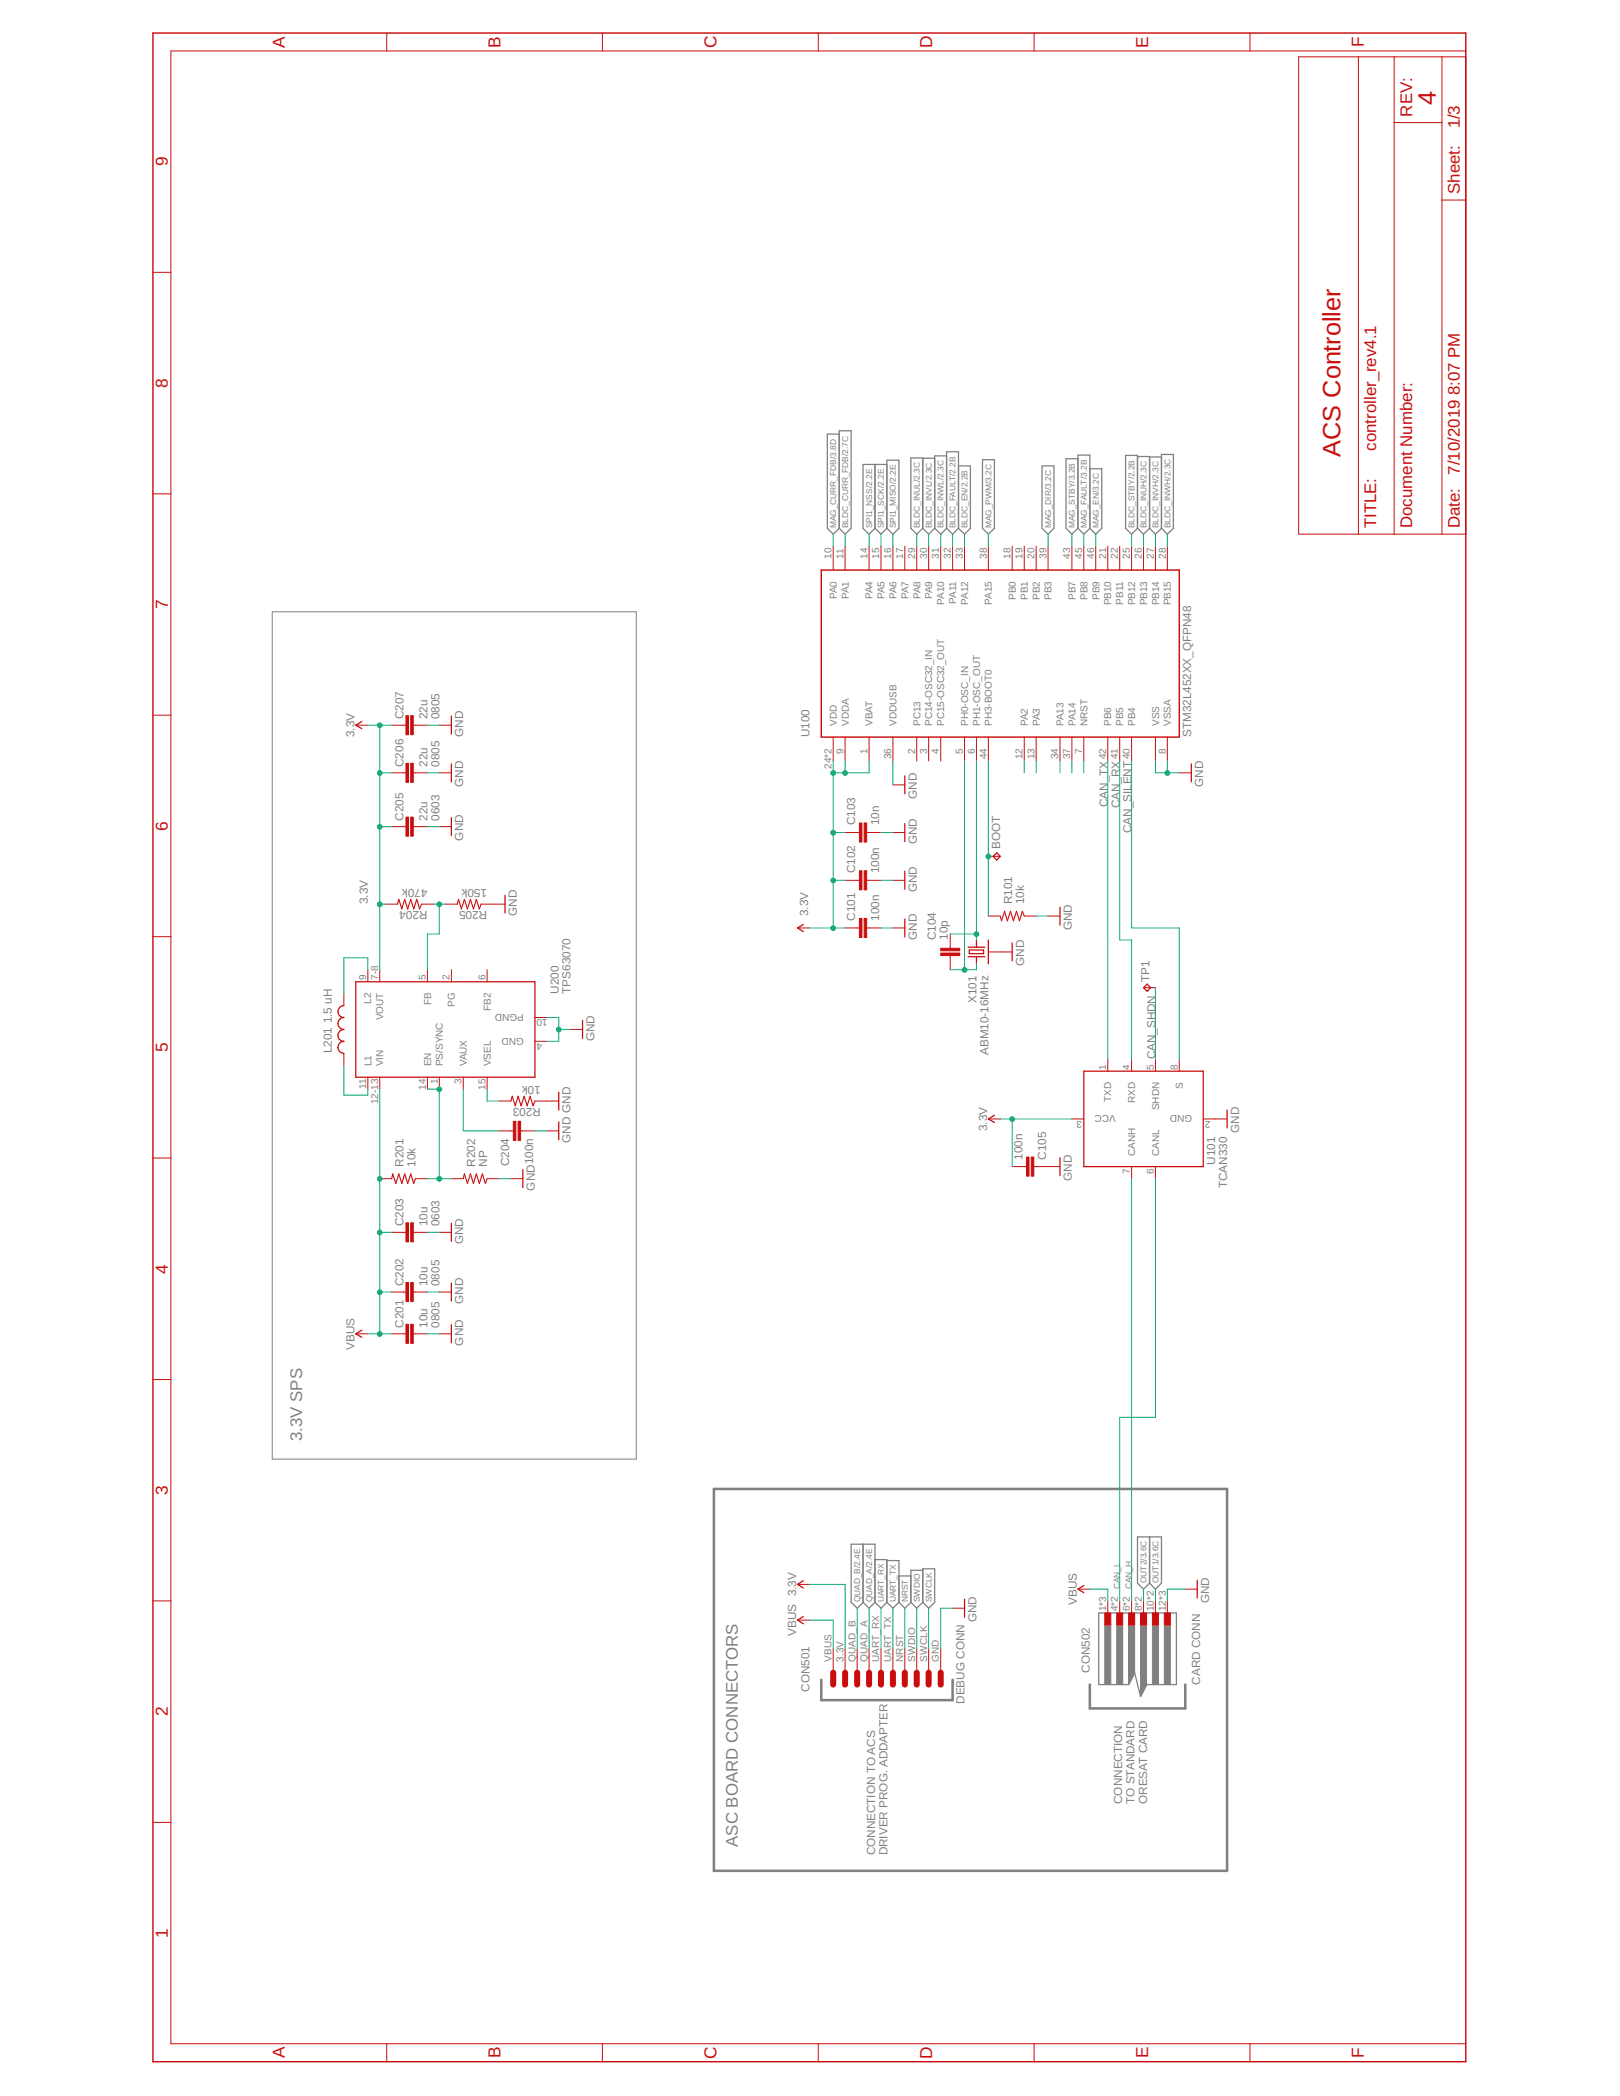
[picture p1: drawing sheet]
<svg xmlns="http://www.w3.org/2000/svg" width="216mm" height="279mm" viewBox="0 0 216 279" stroke-linecap="round" stroke-linejoin="round" font-family="sans-serif">
<defs><g id="words">
<g font-size="3.4" fill="#c90d0c">
<text x="191.4" y="13.9" transform="rotate(-90 191.4 13.9)">4</text>
<text x="178.6" y="60.9" transform="rotate(-90 178.6 60.9)">ACS Controller</text>
</g>
<g font-size="2.3" fill="#c90d0c">
<text x="38" y="6.4" transform="rotate(-90 38 6.4)">A</text>
<text x="66.7" y="6.4" transform="rotate(-90 66.7 6.4)">B</text>
<text x="95.5" y="6.4" transform="rotate(-90 95.5 6.4)">C</text>
<text x="124.2" y="6.4" transform="rotate(-90 124.2 6.4)">D</text>
<text x="153" y="6.4" transform="rotate(-90 153 6.4)">E</text>
<text x="181.8" y="6.3" transform="rotate(-90 181.8 6.3)">F</text>
<text x="22.4" y="22.2" transform="rotate(-90 22.4 22.2)">9</text>
<text x="22.4" y="51.7" transform="rotate(-90 22.4 51.7)">8</text>
<text x="22.4" y="81.2" transform="rotate(-90 22.4 81.2)">7</text>
<text x="22.4" y="110.7" transform="rotate(-90 22.4 110.7)">6</text>
<text x="22.4" y="140.2" transform="rotate(-90 22.4 140.2)">5</text>
<text x="22.4" y="169.8" transform="rotate(-90 22.4 169.8)">4</text>
<text x="22.4" y="199.3" transform="rotate(-90 22.4 199.3)">3</text>
<text x="22.4" y="228.8" transform="rotate(-90 22.4 228.8)">2</text>
<text x="22.4" y="258.3" transform="rotate(-90 22.4 258.3)">1</text>
<text x="38" y="274.4" transform="rotate(-90 38 274.4)">A</text>
<text x="66.7" y="274.4" transform="rotate(-90 66.7 274.4)">B</text>
<text x="95.5" y="274.5" transform="rotate(-90 95.5 274.5)">C</text>
<text x="124.2" y="274.5" transform="rotate(-90 124.2 274.5)">D</text>
<text x="153" y="274.4" transform="rotate(-90 153 274.4)">E</text>
<text x="181.8" y="274.3" transform="rotate(-90 181.8 274.3)">F</text>
</g>
<g font-size="2.2" fill="#c90d0c">
<text x="188.2" y="15.5" transform="rotate(-90 188.2 15.5)">REV:</text>
<text x="194.6" y="17.1" transform="rotate(-90 194.6 17.1)">1/3</text>
<text x="194.6" y="25.9" transform="rotate(-90 194.6 25.9)">Sheet:</text>
<text x="194.6" y="52.7" transform="rotate(-90 194.6 52.7)">8:07 PM</text>
<text x="183.4" y="60.1" transform="rotate(-90 183.4 60.1)">controller_rev4.1</text>
<text x="194.6" y="63.3" transform="rotate(-90 194.6 63.3)">7/10/2019</text>
<text x="183.4" y="70.4" transform="rotate(-90 183.4 70.4)">TITLE:</text>
<text x="188.2" y="70.4" transform="rotate(-90 188.2 70.4)">Document Number:</text>
<text x="194.6" y="70.4" transform="rotate(-90 194.6 70.4)">Date:</text>
</g>
<g font-size="2.2" fill="#808080">
<text x="40.3" y="192.1" transform="rotate(-90 40.3 192.1)">3.3V SPS</text>
<text x="98.3" y="246.2" transform="rotate(-90 98.3 246.2)">ASC BOARD CONNECTORS</text>
</g>
<g font-size="1.6" fill="#808080">
<text x="53.8" y="95.9" transform="rotate(-90 53.8 95.9)">C207</text>
<text x="57" y="95.9" transform="rotate(-90 57 95.9)">22u</text>
<text x="58.6" y="95.9" transform="rotate(-90 58.6 95.9)">0805</text>
<text x="47.3" y="98.3" transform="rotate(-90 47.3 98.3)">3.3V</text>
<text x="61.7" y="98.3" transform="rotate(-90 61.7 98.3)">GND</text>
<text x="107.9" y="98.3" transform="rotate(-90 107.9 98.3)">U100</text>
<text x="158.8" y="98.3" transform="rotate(-90 158.8 98.3)">STM32L452XX_QFPN48</text>
<text x="53.8" y="102.2" transform="rotate(-90 53.8 102.2)">C206</text>
<text x="57" y="102.2" transform="rotate(-90 57 102.2)">22u</text>
<text x="58.6" y="102.2" transform="rotate(-90 58.6 102.2)">0805</text>
<text x="61.7" y="104.9" transform="rotate(-90 61.7 104.9)">GND</text>
<text x="122.2" y="106.5" transform="rotate(-90 122.2 106.5)">GND</text>
<text x="147.6" y="107.6" transform="rotate(-90 147.6 107.6)">CAN_TX</text>
<text x="149.2" y="107.7" transform="rotate(-90 149.2 107.7)">CAN_RX</text>
<text x="160.4" y="104.9" transform="rotate(-90 160.4 104.9)">GND</text>
<text x="53.8" y="109.4" transform="rotate(-90 53.8 109.4)">C205</text>
<text x="57" y="109.4" transform="rotate(-90 57 109.4)">22u</text>
<text x="58.6" y="109.4" transform="rotate(-90 58.6 109.4)">0603</text>
<text x="61.7" y="112.1" transform="rotate(-90 61.7 112.1)">GND</text>
<text x="114" y="110" transform="rotate(-90 114 110)">C103</text>
<text x="117.2" y="110" transform="rotate(-90 117.2 110)">10n</text>
<text x="122.2" y="112.6" transform="rotate(-90 122.2 112.6)">GND</text>
<text x="133.3" y="113.2" transform="rotate(-90 133.3 113.2)">BOOT</text>
<text x="150.8" y="111" transform="rotate(-90 150.8 111)">CAN_SILENT</text>
<text x="57" y="118.5" transform="rotate(-180 57 118.5)">470k</text>
<text x="64.9" y="118.5" transform="rotate(-180 64.9 118.5)">150k</text>
<text x="114" y="116.4" transform="rotate(-90 114 116.4)">C102</text>
<text x="117.2" y="116.4" transform="rotate(-90 117.2 116.4)">100n</text>
<text x="122.2" y="118.9" transform="rotate(-90 122.2 118.9)">GND</text>
<text x="49" y="120.5" transform="rotate(-90 49 120.5)">3.3V</text>
<text x="57" y="121.5" transform="rotate(-180 57 121.5)">R204</text>
<text x="64.9" y="121.5" transform="rotate(-180 64.9 121.5)">R205</text>
<text x="68.9" y="122.1" transform="rotate(-90 68.9 122.1)">GND</text>
<text x="107.7" y="122.1" transform="rotate(-90 107.7 122.1)">3.3V</text>
<text x="114" y="122.8" transform="rotate(-90 114 122.8)">C101</text>
<text x="117.2" y="122.8" transform="rotate(-90 117.2 122.8)">100n</text>
<text x="122.2" y="125.3" transform="rotate(-90 122.2 125.3)">GND</text>
<text x="124.7" y="125.3" transform="rotate(-90 124.7 125.3)">C104</text>
<text x="126.3" y="125.3" transform="rotate(-90 126.3 125.3)">10p</text>
<text x="134.9" y="120.5" transform="rotate(-90 134.9 120.5)">R101</text>
<text x="136.5" y="120.5" transform="rotate(-90 136.5 120.5)">10k</text>
<text x="142.9" y="124" transform="rotate(-90 142.9 124)">GND</text>
<text x="136.5" y="128.8" transform="rotate(-90 136.5 128.8)">GND</text>
<text x="153.2" y="130.9" transform="rotate(-90 153.2 130.9)">TP1</text>
<text x="44.2" y="136.4" transform="rotate(-90 44.2 136.4)">1.5 uH</text>
<text x="74.5" y="132.5" transform="rotate(-90 74.5 132.5)">U200</text>
<text x="76.1" y="132.5" transform="rotate(-90 76.1 132.5)">TPS63070</text>
<text x="130.1" y="133.7" transform="rotate(-90 130.1 133.7)">X101</text>
<text x="44.2" y="140.4" transform="rotate(-90 44.2 140.4)">L201</text>
<text x="79.2" y="138.8" transform="rotate(-90 79.2 138.8)">GND</text>
<text x="131.7" y="140.6" transform="rotate(-90 131.7 140.6)">ABM10-16MHz</text>
<text x="154" y="141.2" transform="rotate(-90 154 141.2)">CAN_SHDN</text>
<text x="72.1" y="144.7" transform="rotate(-180 72.1 144.7)">10k</text>
<text x="72.1" y="147.7" transform="rotate(-180 72.1 147.7)">R203</text>
<text x="53.8" y="155.5" transform="rotate(-90 53.8 155.5)">R201</text>
<text x="55.4" y="155.5" transform="rotate(-90 55.4 155.5)">10k</text>
<text x="63.3" y="155.5" transform="rotate(-90 63.3 155.5)">R202</text>
<text x="64.9" y="155.5" transform="rotate(-90 64.9 155.5)">NP</text>
<text x="67.9" y="155.4" transform="rotate(-90 67.9 155.4)">C204</text>
<text x="76.1" y="152.3" transform="rotate(-90 76.1 152.3)">GND GND</text>
<text x="131.6" y="150.8" transform="rotate(-90 131.6 150.8)">3.3V</text>
<text x="136.3" y="154.6" transform="rotate(-90 136.3 154.6)">100n</text>
<text x="139.4" y="154.6" transform="rotate(-90 139.4 154.6)">C105</text>
<text x="161.9" y="155.3" transform="rotate(-90 161.9 155.3)">U101</text>
<text x="165.1" y="151" transform="rotate(-90 165.1 151)">GND</text>
<text x="71.3" y="158.7" transform="rotate(-90 71.3 158.7)">GND100n</text>
<text x="142.9" y="157.4" transform="rotate(-90 142.9 157.4)">GND</text>
<text x="163.5" y="158.4" transform="rotate(-90 163.5 158.4)">TCAN330</text>
<text x="53.8" y="163.5" transform="rotate(-90 53.8 163.5)">C203</text>
<text x="57" y="163.5" transform="rotate(-90 57 163.5)">10u</text>
<text x="58.6" y="163.5" transform="rotate(-90 58.6 163.5)">0603</text>
<text x="61.7" y="165.9" transform="rotate(-90 61.7 165.9)">GND</text>
<text x="53.8" y="171.4" transform="rotate(-90 53.8 171.4)">C202</text>
<text x="57" y="171.4" transform="rotate(-90 57 171.4)">10u</text>
<text x="58.6" y="171.4" transform="rotate(-90 58.6 171.4)">0805</text>
<text x="61.7" y="173.8" transform="rotate(-90 61.7 173.8)">GND</text>
<text x="47.3" y="179.9" transform="rotate(-90 47.3 179.9)">VBUS</text>
<text x="53.8" y="177" transform="rotate(-90 53.8 177)">C201</text>
<text x="57" y="177" transform="rotate(-90 57 177)">10u</text>
<text x="58.6" y="177" transform="rotate(-90 58.6 177)">0805</text>
<text x="61.7" y="179.4" transform="rotate(-90 61.7 179.4)">GND</text>
<text x="143.5" y="214" transform="rotate(-90 143.5 214)">VBUS</text>
<text x="161.1" y="213.7" transform="rotate(-90 161.1 213.7)">GND</text>
<text x="106.1" y="218.1" transform="rotate(-90 106.1 218.1)">VBUS 3.3V</text>
<text x="130.1" y="216.3" transform="rotate(-90 130.1 216.3)">GND</text>
<text x="107.9" y="225.5" transform="rotate(-90 107.9 225.5)">CON501</text>
<text x="128.5" y="227.1" transform="rotate(-90 128.5 227.1)">DEBUG CONN</text>
<text x="145.2" y="223" transform="rotate(-90 145.2 223)">CON502</text>
<text x="160" y="224.6" transform="rotate(-90 160 224.6)">CARD CONN</text>
<text x="149.5" y="240.5" transform="rotate(-90 149.5 240.5)">CONNECTION</text>
<text x="151.2" y="240.5" transform="rotate(-90 151.2 240.5)">TO STANDARD</text>
<text x="152.9" y="240.5" transform="rotate(-90 152.9 240.5)">ORESAT CARD</text>
<text x="116.6" y="247.3" transform="rotate(-90 116.6 247.3)">CONNECTION TO ACS</text>
<text x="118.3" y="247.3" transform="rotate(-90 118.3 247.3)">DRIVER PROG. ADDAPTER</text>
</g>
<g font-size="1.3" fill="#808080">
<text x="110.8" y="74.5" transform="rotate(-90 110.8 74.5)">10</text>
<text x="112.4" y="74.5" transform="rotate(-90 112.4 74.5)">11</text>
<text x="115.6" y="74.5" transform="rotate(-90 115.6 74.5)">14</text>
<text x="117.2" y="74.5" transform="rotate(-90 117.2 74.5)">15</text>
<text x="118.8" y="74.5" transform="rotate(-90 118.8 74.5)">16</text>
<text x="120.4" y="74.5" transform="rotate(-90 120.4 74.5)">17</text>
<text x="122" y="74.5" transform="rotate(-90 122 74.5)">29</text>
<text x="123.5" y="74.5" transform="rotate(-90 123.5 74.5)">30</text>
<text x="125.1" y="74.5" transform="rotate(-90 125.1 74.5)">31</text>
<text x="126.7" y="74.5" transform="rotate(-90 126.7 74.5)">32</text>
<text x="128.3" y="74.5" transform="rotate(-90 128.3 74.5)">33</text>
<text x="131.5" y="74.5" transform="rotate(-90 131.5 74.5)">38</text>
<text x="134.7" y="74.5" transform="rotate(-90 134.7 74.5)">18</text>
<text x="136.3" y="74.5" transform="rotate(-90 136.3 74.5)">19</text>
<text x="137.9" y="74.5" transform="rotate(-90 137.9 74.5)">20</text>
<text x="139.5" y="74.5" transform="rotate(-90 139.5 74.5)">39</text>
<text x="142.6" y="74.5" transform="rotate(-90 142.6 74.5)">43</text>
<text x="144.2" y="74.5" transform="rotate(-90 144.2 74.5)">45</text>
<text x="145.8" y="74.5" transform="rotate(-90 145.8 74.5)">46</text>
<text x="147.4" y="74.5" transform="rotate(-90 147.4 74.5)">21</text>
<text x="149" y="74.5" transform="rotate(-90 149 74.5)">22</text>
<text x="150.6" y="74.5" transform="rotate(-90 150.6 74.5)">25</text>
<text x="152.2" y="74.5" transform="rotate(-90 152.2 74.5)">26</text>
<text x="153.8" y="74.5" transform="rotate(-90 153.8 74.5)">27</text>
<text x="155.4" y="74.5" transform="rotate(-90 155.4 74.5)">28</text>
<text x="111.5" y="79.9" transform="rotate(-90 111.5 79.9)">PA0</text>
<text x="113.1" y="79.9" transform="rotate(-90 113.1 79.9)">PA1</text>
<text x="116.3" y="79.9" transform="rotate(-90 116.3 79.9)">PA4</text>
<text x="117.9" y="79.9" transform="rotate(-90 117.9 79.9)">PA5</text>
<text x="119.5" y="79.9" transform="rotate(-90 119.5 79.9)">PA6</text>
<text x="121.1" y="79.9" transform="rotate(-90 121.1 79.9)">PA7</text>
<text x="122.7" y="79.9" transform="rotate(-90 122.7 79.9)">PA8</text>
<text x="124.2" y="79.9" transform="rotate(-90 124.2 79.9)">PA9</text>
<text x="125.8" y="80.6" transform="rotate(-90 125.8 80.6)">PA10</text>
<text x="127.4" y="80.5" transform="rotate(-90 127.4 80.5)">PA11</text>
<text x="129" y="80.6" transform="rotate(-90 129 80.6)">PA12</text>
<text x="132.2" y="80.6" transform="rotate(-90 132.2 80.6)">PA15</text>
<text x="135.4" y="80" transform="rotate(-90 135.4 80)">PB0</text>
<text x="137" y="80" transform="rotate(-90 137 80)">PB1</text>
<text x="138.6" y="80" transform="rotate(-90 138.6 80)">PB2</text>
<text x="140.2" y="80" transform="rotate(-90 140.2 80)">PB3</text>
<text x="143.3" y="80" transform="rotate(-90 143.3 80)">PB7</text>
<text x="144.9" y="80" transform="rotate(-90 144.9 80)">PB8</text>
<text x="146.5" y="80" transform="rotate(-90 146.5 80)">PB9</text>
<text x="148.1" y="80.7" transform="rotate(-90 148.1 80.7)">PB10</text>
<text x="149.7" y="80.6" transform="rotate(-90 149.7 80.6)">PB11</text>
<text x="151.3" y="80.7" transform="rotate(-90 151.3 80.7)">PB12</text>
<text x="152.9" y="80.7" transform="rotate(-90 152.9 80.7)">PB13</text>
<text x="154.5" y="80.7" transform="rotate(-90 154.5 80.7)">PB14</text>
<text x="156.1" y="80.7" transform="rotate(-90 156.1 80.7)">PB15</text>
<text x="111.5" y="96.8" transform="rotate(-90 111.5 96.8)">VDD</text>
<text x="112.4" y="100.5" transform="rotate(-90 112.4 100.5)">9</text>
<text x="113.1" y="96.8" transform="rotate(-90 113.1 96.8)">VDDA</text>
<text x="115.6" y="100.5" transform="rotate(-90 115.6 100.5)">1</text>
<text x="116.3" y="96.8" transform="rotate(-90 116.3 96.8)">VBAT</text>
<text x="118.8" y="101.2" transform="rotate(-90 118.8 101.2)">36</text>
<text x="119.5" y="96.8" transform="rotate(-90 119.5 96.8)">VDDUSB</text>
<text x="122" y="100.5" transform="rotate(-90 122 100.5)">2</text>
<text x="122.7" y="96.8" transform="rotate(-90 122.7 96.8)">PC13</text>
<text x="123.5" y="100.5" transform="rotate(-90 123.5 100.5)">3</text>
<text x="124.2" y="96.8" transform="rotate(-90 124.2 96.8)">PC14-OSC32_IN</text>
<text x="125.1" y="100.5" transform="rotate(-90 125.1 100.5)">4</text>
<text x="125.8" y="96.8" transform="rotate(-90 125.8 96.8)">PC15-OSC32_OUT</text>
<text x="128.3" y="100.5" transform="rotate(-90 128.3 100.5)">5</text>
<text x="129" y="96.8" transform="rotate(-90 129 96.8)">PH0-OSC_IN</text>
<text x="129.9" y="100.5" transform="rotate(-90 129.9 100.5)">6</text>
<text x="130.6" y="96.8" transform="rotate(-90 130.6 96.8)">PH1-OSC_OUT</text>
<text x="131.5" y="101.2" transform="rotate(-90 131.5 101.2)">44</text>
<text x="132.2" y="96.8" transform="rotate(-90 132.2 96.8)">PH3-BOOT0</text>
<text x="136.3" y="101.2" transform="rotate(-90 136.3 101.2)">12</text>
<text x="137" y="96.8" transform="rotate(-90 137 96.8)">PA2</text>
<text x="137.9" y="101.2" transform="rotate(-90 137.9 101.2)">13</text>
<text x="138.6" y="96.8" transform="rotate(-90 138.6 96.8)">PA3</text>
<text x="141" y="101.2" transform="rotate(-90 141 101.2)">34</text>
<text x="141.7" y="96.8" transform="rotate(-90 141.7 96.8)">PA13</text>
<text x="142.6" y="101.2" transform="rotate(-90 142.6 101.2)">37</text>
<text x="143.3" y="96.8" transform="rotate(-90 143.3 96.8)">PA14</text>
<text x="144.2" y="100.5" transform="rotate(-90 144.2 100.5)">7</text>
<text x="144.9" y="96.8" transform="rotate(-90 144.9 96.8)">NRST</text>
<text x="147.4" y="101.2" transform="rotate(-90 147.4 101.2)">42</text>
<text x="148.1" y="96.8" transform="rotate(-90 148.1 96.8)">PB6</text>
<text x="149" y="101.2" transform="rotate(-90 149 101.2)">41</text>
<text x="149.7" y="96.8" transform="rotate(-90 149.7 96.8)">PB5</text>
<text x="150.6" y="101.2" transform="rotate(-90 150.6 101.2)">40</text>
<text x="151.3" y="96.8" transform="rotate(-90 151.3 96.8)">PB4</text>
<text x="154.5" y="96.8" transform="rotate(-90 154.5 96.8)">VSS</text>
<text x="155.4" y="100.5" transform="rotate(-90 155.4 100.5)">8</text>
<text x="156.1" y="96.8" transform="rotate(-90 156.1 96.8)">VSSA</text>
<text x="110.8" y="102.5" transform="rotate(-90 110.8 102.5)">24*2</text>
<text x="48.8" y="130.6" transform="rotate(-90 48.8 130.6)">9</text>
<text x="50.4" y="130.6" transform="rotate(-90 50.4 130.6)">7-8</text>
<text x="56.7" y="130.6" transform="rotate(-90 56.7 130.6)">5</text>
<text x="59.9" y="130.6" transform="rotate(-90 59.9 130.6)">2</text>
<text x="64.7" y="130.6" transform="rotate(-90 64.7 130.6)">6</text>
<text x="49.5" y="133.8" transform="rotate(-90 49.5 133.8)">L2</text>
<text x="51.1" y="136" transform="rotate(-90 51.1 136)">VOUT</text>
<text x="57.4" y="134" transform="rotate(-90 57.4 134)">FB</text>
<text x="60.6" y="134.3" transform="rotate(-90 60.6 134.3)">PG</text>
<text x="65.4" y="134.8" transform="rotate(-90 65.4 134.8)">FB2</text>
<text x="69.8" y="135.2" transform="rotate(-180 69.8 135.2)">PGND</text>
<text x="73" y="135.9" transform="rotate(-180 73 135.9)">10</text>
<text x="49.5" y="142.1" transform="rotate(-90 49.5 142.1)">L1</text>
<text x="51.1" y="142.1" transform="rotate(-90 51.1 142.1)">VIN</text>
<text x="57.4" y="142.1" transform="rotate(-90 57.4 142.1)">EN</text>
<text x="59" y="142.1" transform="rotate(-90 59 142.1)">PS/SYNC</text>
<text x="62.2" y="142.1" transform="rotate(-90 62.2 142.1)">VAUX</text>
<text x="65.4" y="142.1" transform="rotate(-90 65.4 142.1)">VSEL</text>
<text x="69.8" y="138.3" transform="rotate(-180 69.8 138.3)">GND</text>
<text x="72.2" y="139" transform="rotate(-180 72.2 139)">4</text>
<text x="147.4" y="142.6" transform="rotate(-90 147.4 142.6)">1</text>
<text x="150.6" y="142.6" transform="rotate(-90 150.6 142.6)">4</text>
<text x="153.8" y="142.6" transform="rotate(-90 153.8 142.6)">5</text>
<text x="157" y="142.6" transform="rotate(-90 157 142.6)">8</text>
<text x="48.8" y="145.2" transform="rotate(-90 48.8 145.2)">11</text>
<text x="50.4" y="147.2" transform="rotate(-90 50.4 147.2)">12-13</text>
<text x="56.7" y="145.3" transform="rotate(-90 56.7 145.3)">14</text>
<text x="58.3" y="144.6" transform="rotate(-90 58.3 144.6)">1</text>
<text x="61.5" y="144.6" transform="rotate(-90 61.5 144.6)">3</text>
<text x="64.7" y="145.3" transform="rotate(-90 64.7 145.3)">15</text>
<text x="144.2" y="149.4" transform="rotate(-180 144.2 149.4)">3</text>
<text x="148.1" y="146.9" transform="rotate(-90 148.1 146.9)">TXD</text>
<text x="148.7" y="148.7" transform="rotate(-180 148.7 148.7)">VCC</text>
<text x="151.3" y="147" transform="rotate(-90 151.3 147)">RXD</text>
<text x="154.5" y="148" transform="rotate(-90 154.5 148)">SHDN</text>
<text x="157.7" y="145.1" transform="rotate(-90 157.7 145.1)">S</text>
<text x="158.9" y="148.7" transform="rotate(-180 158.9 148.7)">GND</text>
<text x="161.3" y="149.4" transform="rotate(-180 161.3 149.4)">2</text>
<text x="151.3" y="154.1" transform="rotate(-90 151.3 154.1)">CANH</text>
<text x="154.5" y="154.1" transform="rotate(-90 154.5 154.1)">CANL</text>
<text x="150.6" y="156.5" transform="rotate(-90 150.6 156.5)">7</text>
<text x="153.8" y="156.5" transform="rotate(-90 153.8 156.5)">6</text>
<text x="147.4" y="214.8" transform="rotate(-90 147.4 214.8)">1*3</text>
<text x="149" y="214.8" transform="rotate(-90 149 214.8)">4*2</text>
<text x="150.6" y="214.8" transform="rotate(-90 150.6 214.8)">6*2</text>
<text x="152.2" y="214.8" transform="rotate(-90 152.2 214.8)">8*2</text>
<text x="153.8" y="214.8" transform="rotate(-90 153.8 214.8)">10*2</text>
<text x="155.4" y="214.8" transform="rotate(-90 155.4 214.8)">12*3</text>
<text x="110.8" y="221.5" transform="rotate(-90 110.8 221.5)">VBUS</text>
<text x="112.4" y="221.5" transform="rotate(-90 112.4 221.5)">3.3V</text>
<text x="114" y="221.5" transform="rotate(-90 114 221.5)">QUAD_B</text>
<text x="115.6" y="221.5" transform="rotate(-90 115.6 221.5)">QUAD_A</text>
<text x="117.2" y="221.5" transform="rotate(-90 117.2 221.5)">UART_RX</text>
<text x="118.8" y="221.5" transform="rotate(-90 118.8 221.5)">UART_TX</text>
<text x="120.4" y="221.5" transform="rotate(-90 120.4 221.5)">NRST</text>
<text x="122" y="221.5" transform="rotate(-90 122 221.5)">SWDIO</text>
<text x="123.5" y="221.5" transform="rotate(-90 123.5 221.5)">SWCLK</text>
<text x="125.1" y="221.5" transform="rotate(-90 125.1 221.5)">GND</text>
</g>
<g font-size="1.1" fill="#808080">
<text x="111.4" y="70.4" transform="rotate(-90 111.4 70.4)">MAG_CURR_FDB/3.8D</text>
<text x="113" y="70.4" transform="rotate(-90 113 70.4)">BLDC_CURR_FDB/2.7C</text>
<text x="116.2" y="70.4" transform="rotate(-90 116.2 70.4)">SPI1_NSS/2.2E</text>
<text x="117.8" y="70.4" transform="rotate(-90 117.8 70.4)">SPI1_SCK/2.2E</text>
<text x="119.4" y="70.4" transform="rotate(-90 119.4 70.4)">SPI1_MISO/2.2E</text>
<text x="122.6" y="70.4" transform="rotate(-90 122.6 70.4)">BLDC_INUL/2.3C</text>
<text x="124.2" y="70.4" transform="rotate(-90 124.2 70.4)">BLDC_INVL/2.3C</text>
<text x="125.8" y="70.4" transform="rotate(-90 125.8 70.4)">BLDC_INWL/2.3C</text>
<text x="127.3" y="70.4" transform="rotate(-90 127.3 70.4)">BLDC_FAULT/2.2B</text>
<text x="128.9" y="70.4" transform="rotate(-90 128.9 70.4)">BLDC_EN/2.2B</text>
<text x="132.1" y="70.4" transform="rotate(-90 132.1 70.4)">MAG_PWM/3.2C</text>
<text x="140.1" y="70.4" transform="rotate(-90 140.1 70.4)">MAG_DIR/3.2C</text>
<text x="143.3" y="70.4" transform="rotate(-90 143.3 70.4)">MAG_STBY/3.2B</text>
<text x="144.8" y="70.4" transform="rotate(-90 144.8 70.4)">MAG_FAULT/3.2B</text>
<text x="146.4" y="70.4" transform="rotate(-90 146.4 70.4)">MAG_EN/3.2C</text>
<text x="151.2" y="70.4" transform="rotate(-90 151.2 70.4)">BLDC_STBY/2.2B</text>
<text x="152.8" y="70.4" transform="rotate(-90 152.8 70.4)">BLDC_INUH/2.3C</text>
<text x="154.4" y="70.4" transform="rotate(-90 154.4 70.4)">BLDC_INVH/2.3C</text>
<text x="156" y="70.4" transform="rotate(-90 156 70.4)">BLDC_INWH/2.3C</text>
<text x="114.6" y="213.6" transform="rotate(-90 114.6 213.6)">QUAD_B/2.4E</text>
<text x="116.2" y="213.6" transform="rotate(-90 116.2 213.6)">QUAD_A/2.4E</text>
<text x="117.8" y="213.6" transform="rotate(-90 117.8 213.6)">UART_RX</text>
<text x="119.4" y="213.6" transform="rotate(-90 119.4 213.6)">UART_TX</text>
<text x="121" y="213.6" transform="rotate(-90 121 213.6)">NRST</text>
<text x="122.6" y="213.6" transform="rotate(-90 122.6 213.6)">SWDIO</text>
<text x="124.2" y="213.6" transform="rotate(-90 124.2 213.6)">SWCLK</text>
<text x="149.2" y="211.8" transform="rotate(-90 149.2 211.8)">CAN_L</text>
<text x="150.8" y="211.8" transform="rotate(-90 150.8 211.8)">CAN_H</text>
<text x="152.8" y="211" transform="rotate(-90 152.8 211)">OUT2/3.6C</text>
<text x="154.4" y="211" transform="rotate(-90 154.4 211)">OUT1/3.6C</text>
</g>
</g></defs>
<g fill="none" stroke="#808080" stroke-width=".13">
<path d="M36.3 81.6h48.5v112.9h-48.5zM150.4 216.6h.8v6.4l-.8 1.6zM150.4 216.6v7.9M150.5 216.6v7.9M150.5 216.6v7.8M150.6 216.6v7.7M150.6 216.6v7.6M150.6 216.6v7.5M150.7 216.6v7.5M150.7 216.6v7.4M150.7 216.6v7.3M150.8 216.6l-.1 7.3"/>
<path d="M150.8 216.6v7.2M150.8 216.6v7.1M150.9 216.6v7.1M150.9 216.6v7M151 216.6v6.9M151 216.6v6.8M151.1 216.6v6.6M151.1 216.6v6.5M151.2 216.6v6.5M151.2 216.6v6.4M152 216.6v9.5M152.1 216.6v9.4"/>
<path d="M152.1 216.6v9.3M152.2 216.6v9.2M152.2 216.6v9.1M152.3 216.6v9.1M152.3 216.6v9M152.3 216.6v8.9M152.4 216.6v8.8M152.4 216.6v8.7M152.5 216.6v8.7M152.5 216.6v8.6M152.5 216.6v8.5M152.6 216.6l-.1 8.5"/>
<path d="M152.6 216.6v8.4M152.6 216.6v8.3M152.7 216.6v8.3M152.7 216.6v8.2M152.7 216.6v8.1M152.8 216.6v8M152.8 224.6l-.8 1.5v-9.5h.8v8"/>
</g>
<path d="M95.1 198.5h68.4v50.9h-68.4zM109.5 223.9v2.7h17.5v-2.7M145.2 224.6v3.1h12.8v-3.1" fill="none" stroke="#808080" stroke-width=".34"/>
<g fill="none" stroke="#808080" stroke-width=".17">
<path d="M111.8 57.9h-1.5v12.5l.7 .8 .8-.8M111.8 57.4h1.6v13l-.8 .8-.8-.8zM116.6 61.9v8.5M116.6 70.4l.8 .8 .8-.8M118.2 61.9h-3.2v8.5l.8 .8 .8-.8M118.2 61.3h1.6v9.1l-.8 .8-.8-.8zM121.4 61h1.6v9.4l-.8 .8-.8-.8zM123 70.4l.8 .8 .8-.8M123 61.1h1.6M124.6 70.4l.8 .8 .8-.8M126.2 60.8h-1.6v9.6M126.2 70.4v-10.2h1.5v10.2"/>
<path d="M126.2 70.4l.8 .8 .7-.8M127.7 62.1h1.6v8.3l-.8 .8-.8-.8M130.9 61.3h1.6v9.1l-.8 .8-.8-.8zM138.9 62.1h1.6v8.3l-.8 .8-.8-.8zM143.7 70.4l.7 .8 .8-.8M143.7 70.4v-9.7h1.5v9.7M143.7 61.2h-1.6v9.2l.8 .8 .8-.8M145.2 62.5h1.6v7.9l-.8 .8-.8-.8M150 60.7h1.6v9.7l-.8 .8-.8-.8zM151.6 70.4l.8 .8 .8-.8M151.6 60.9h1.6v9.5M153.2 70.4l.8 .8 .8-.8"/>
<path d="M153.2 60.9h1.6M154.8 60.6h1.6v9.8l-.8 .8-.8-.8zM115 213.6l-.8 .8-.8-.8v-7.8h3.2v7.8M115 205.8v7.8M115 213.6l.8 .8 .8-.8M116.6 207.9h1.6v5.7M116.6 213.6l.8 .8 .8-.8M118.2 208h1.6v5.6M118.2 213.6l.8 .8 .8-.8M119.8 213.6l.8 .8 .8-.8M119.8 210.1h1.6M121.4 213.6l.8 .8 .8-.8"/>
<path d="M123 209.3h-1.6v4.3M123 209.1h1.6v4.5l-.8 .8-.8-.8zM146.4 215h10.4v9.6h-4l-.8 1.5-.8-3.1-.8 1.6h-4zM151.6 204.9h3.2v6.1l-.8 .8-.8-.8-.8 .8-.8-.8zM153.2 204.9v6.1"/>
</g>
<g fill="#808080" stroke="#808080" stroke-width=".13">
<path d="M147.2 216.6h.8v8h-.8z"/>
<path d="M148.8 216.6h.8v8h-.8z"/>
<path d="M153.6 216.6h.8v8h-.8z"/>
<path d="M155.2 216.6h.8v8h-.8z"/>
</g>
<path d="M20.4 4.4h174.9v270.4h-174.9zM109.5 76h47.7v22.3h-47.7z" fill="none" stroke="#c90d0c" stroke-width=".19"/>
<g fill="none" stroke="#c90d0c" stroke-width=".13">
<path d="M51.5 4.4v2.4M80.3 4.4v2.4M109.1 4.4v2.4M137.8 4.4v2.4M166.6 4.4v2.4M173.1 7.6h22.2v63.6h-22.2zM181 7.6v63.6M185.8 7.6v63.6M185.8 16.3h6.4M192.2 7.6v63.6M195.3 6.8h-172.5v265.6h172.5M20.4 36.3h2.4"/>
<path d="M192.2 26.7h3.1M20.4 65.8h2.4M111 72.8v3.2M112.6 72.8v3.2M115.8 72.8v3.2M117.4 72.8v3.2M119 72.8v3.2M120.6 72.8v3.2M122.2 72.8v3.2M123.8 72.8v3.2M125.4 72.8v3.2M127 72.8v3.2"/>
<path d="M128.5 72.8v3.2M131.7 72.8v3.2M134.9 72.8v3.2M136.5 72.8v3.2M138.1 72.8v3.2M139.7 72.8v3.2M142.9 72.8v3.2M144.4 72.8v3.2M146 72.8v3.2M147.6 72.8v3.2M149.2 72.8v3.2M150.8 72.8v3.2"/>
<path d="M152.4 72.8v3.2M154 72.8v3.2M155.6 72.8v3.2M20.4 95.3h2.4M47.4 96.7h1.6M52.2 96.7h1.9M55.1 96.7h1.9M58.5 96.7h1.7M111 98.3v3.1M112.6 98.3v3.1M115.8 98.3v3.1M119 98.3v3.1"/>
<path d="M122.2 98.3v3.1M123.8 98.3v3.1M125.4 98.3v3.1M128.5 98.3v3.1M130.1 98.3v3.1M131.7 98.3v3.1M136.5 98.3v3.1M138.1 98.3v3.1M141.3 98.3v3.1M142.9 98.3v3.1M144.4 98.3v3.1M147.6 98.3v3.1"/>
<path d="M149.2 98.3v3.1M150.8 98.3v3.1M154 98.3v3.1M155.6 98.3v3.1M52.2 103h1.9M52.2 110.2h1.9M55.1 103h1.9M55.1 110.2h1.9M58.5 103h1.7M58.5 110.2h1.7M112.6 111h2M112.6 117.3h2"/>
<path d="M115.5 111h1.9M115.5 117.3h1.9M119 111h1.6M119 117.3h1.6M119 104.6h1.6M131.7 114.2h1.6M157.2 103h1.6M20.4 124.9h2.4M45.8 132.5v1.5M49 129.3v1.6M50.6 129.3v1.6M51.4 120.5h1.6"/>
<path d="M56.2 120.5h1.6M57 129.3v1.6M59.4 120.5h1.5M60.2 129.3v1.6M64.1 120.5h3.2M64.9 129.3v1.6M71.3 138.8h1.6M71.3 135.6h1.6M76.1 137.2h1.5M106.3 123.7h1.6M112.6 123.7h2M115.5 123.7h1.9"/>
<path d="M119 123.7h1.6M126.6 124.5v1.9M126.6 127.4v1.9M131.7 126.9h3.2M131.7 122.1h1.6M136.5 122.1h1.6M139.7 122.1h1.6M152.4 131.7h1.6M20.4 154.4h2.4M45.8 140.4v1.6M49 143.6v1.6M50.6 157.1h1.6"/>
<path d="M50.6 143.6v1.6M55.4 157.1h1.6M57 143.6v1.6M58.5 143.6v1.6M60.2 157.1h1.5M61.7 143.6v1.6M64.9 157.1h1.6M64.9 143.6v1.6M66.5 150.7h1.9M66.5 146.8h1.6M68.1 157.1h1.6M69.4 150.7h1.9"/>
<path d="M71.3 146.8h3.2M72.9 150.7h1.6M131.7 149.2h1.6M134.9 155.5h1.9M137.8 155.5h3.5M142.9 149.2h1.5M147.6 141.2v1.6M150.8 141.2v1.6M150.8 155.5v1.6M154 141.2v1.6M154 155.5v1.6M157.2 141.2v1.6"/>
<path d="M160.4 149.2h3.1M47.4 177.8h1.6M52.2 164.3h1.9M52.2 177.8h1.9M52.2 172.2h1.9M55.1 164.3h1.9M55.1 177.8h1.9M55.1 172.2h1.9M58.5 164.3h1.7M58.5 177.8h1.7M58.5 172.2h1.7M20.4 183.9h2.4"/>
<path d="M20.4 213.4h2.4M106.3 216h1.6M106.3 211.2h1.6M111 219.8v3.2M112.6 219.8v3.2M114.2 219.8v3.2M115.8 219.8v3.2M117.4 219.8v3.2M119 219.8v3.2M120.6 219.8v3.2M122.2 219.8v3.2M123.8 219.8v3.2"/>
<path d="M125.4 219.8v3.2M127 214.4h1.5M143.7 211.8h1.5M147.6 213.4v1.6M149.2 213.4v1.6M150.8 213.4v1.6M152.4 213.4v1.6M154 213.4v1.6M155.6 213.4v1.6M158 211.8h1.6M20.4 242.9h2.4M51.5 272.4v2.4"/>
<path d="M80.3 272.4v2.4M109.1 272.4v2.4M137.8 272.4v2.4M166.6 272.4v2.4"/>
</g>
<g fill="#c90d0c" stroke="#c90d0c" stroke-width=".13">
<path d="M115.2 109.7h.3v2.5h-.3z"/>
<path d="M114.5 109.7h.4v2.5h-.4z"/>
<path d="M115.2 122.4h.3v2.6h-.3z"/>
<path d="M114.5 122.4h.4v2.6h-.4z"/>
<path d="M125.4 126.4h2.5v.3h-2.5z"/>
<path d="M125.4 127h2.5v.4h-2.5z"/>
<path d="M136.8 154.2h.3v2.6h-.3z"/>
<path d="M137.4 154.2h.4v2.6h-.4z"/>
<path d="M115.2 116.1h.3v2.5h-.3z"/>
<path d="M114.5 116.1h.4v2.5h-.4z"/>
<path d="M54.7 163h.4v2.5h-.4z"/>
<path d="M54.1 163h.3v2.5h-.3z"/>
<path d="M69 149.5h.4v2.5h-.4z"/>
<path d="M68.4 149.5h.3v2.5h-.3z"/>
<path d="M54.7 176.5h.4v2.6h-.4z"/>
<path d="M54.1 176.5h.3v2.6h-.3z"/>
<path d="M54.7 171h.4v2.5h-.4z"/>
<path d="M54.1 171h.3v2.5h-.3z"/>
<path d="M54.7 108.9h.4v2.6h-.4z"/>
<path d="M54.1 108.9h.3v2.6h-.3z"/>
<path d="M54.7 101.7h.4v2.6h-.4z"/>
<path d="M54.1 101.7h.3v2.6h-.3z"/>
<path d="M54.7 95.4h.4v2.5h-.4z"/>
<path d="M54.1 95.4h.3v2.5h-.3z"/>
<path d="M147.2 215h.8v1.6h-.8z"/>
<path d="M148.8 215h.8v1.6h-.8z"/>
<path d="M150.4 215h.8v1.6h-.8z"/>
<path d="M152 215h.8v1.6h-.8z"/>
<path d="M153.6 215h.8v1.6h-.8z"/>
<path d="M155.2 215h.8v1.6h-.8z"/>
</g>
<g fill="none" stroke="#c90d0c" stroke-width=".17">
<path d="M48.2 96.2l-.8 .5 .8 .4M60.2 95.5v2.4M60.2 101.8v2.4M60.2 109v2.4M67.3 119.3v2.4M120.6 103.4v2.4M120.6 109.8v2.4M120.6 116.1v2.4M132.4 114.2l.4-.5 .5 .5-.5 .4zM158.8 101.8v2.4M45.8 134a.79 .79 0 0 0-.8 .8 .79 .79 0 0 0 .8 .8 .79 .79 0 0 0-.8 .8 .79 .79 0 0 0 .8 .8 .79 .79 0 0 0-.8 .8 .79 .79 0 0 0 .8 .8 .8 .8 0 0 0-.8 .8 .8 .8 0 0 0 .8 .8M47.4 130.9h23.9v12.7h-23.9z"/>
<path d="M77.6 136v2.4M107.1 123.2l-.8 .5 .8 .5M120.6 122.5v2.4M129 126.3h2.3M129 127.5h2.3M129.2 126.6h1.9v.5h-1.9zM130.1 125.3v1M130.1 127.5v1M131.7 125.3v3.2M134.9 125.7v2.4M141.3 120.9v2.4M152.4 131.7l.5-.5 .5 .5-.5 .4z"/>
<path d="M69.7 155.9v2.4M74.5 145.6v2.4M74.5 149.6v2.3M132.5 148.7l-.8 .5 .8 .4M141.3 154.3v2.4M144.4 142.8h16v12.7h-16zM163.5 148v2.3M48.2 177.3l-.8 .5 .8 .5M60.2 163.1v2.4M60.2 171v2.4M60.2 176.6v2.4M107.1 215.5l-.8 .5 .8 .5"/>
<path d="M107.1 210.7l-.8 .5 .8 .5M128.5 213.2v2.4M144.4 211.3l-.7 .5 .7 .5M159.6 210.7v2.3"/>
</g>
<path d="M53 120.5l.1-.6 .5 1.3 .3-1.3 .4 1.3 .4-1.3 .4 1.3 .4-1.3 .4 1.3 .3-.7M60.9 120.5l.2-.6 .4 1.3 .4-1.3 .4 1.3 .4-1.3 .4 1.3 .4-1.3 .4 1.3 .2-.7M133.3 122.1l.2 .6 .4-1.2 .4 1.2 .4-1.2 .4 1.2 .4-1.2 .4 1.2 .3-1.2 .3 .6M52.2 157.1l.1-.6 .4 1.3 .4-1.3 .5 1.3 .3-1.3 .4 1.3 .4-1.3 .4 1.3 .3-.7M61.7 157.1l.2-.6 .4 1.3 .4-1.3 .4 1.3 .4-1.3 .4 1.3 .4-1.3 .4 1.3 .2-.7M68.1 146.8l.2-.7 .4 1.3 .3-1.3 .4 1.3 .4-1.3 .5 1.3 .4-1.3 .3 1.3 .3-.6" fill="none" stroke="#c90d0c" stroke-width=".15"/>
<path d="M111 223v1.6M112.6 223v1.6M114.2 223v1.6M115.8 223v1.6M117.4 223v1.6M119 223v1.6M120.6 223v1.6M122.2 223v1.6M123.8 223v1.6M125.4 223v1.6" fill="none" stroke="#c90d0c" stroke-width=".8"/>
<g fill="none" stroke="#0dab76" stroke-width=".13">
<path d="M111 71.2v1.6M112.6 71.2v1.6M115.8 71.2v1.6M117.4 71.2v1.6M119 71.2v1.6M122.2 71.2v1.6M123.8 71.2v1.6M125.4 71.2v1.6M127 71.2v1.6M128.5 71.2v1.6M131.7 71.2v1.6M139.7 71.2v1.6"/>
<path d="M142.9 71.2v1.6M144.4 71.2v1.6M146 71.2v1.6M150.8 71.2v1.6M152.4 71.2v1.6M154 71.2v1.6M155.6 71.2v1.6M49 96.7h3.2M50.6 96.7v32.6M57 96.7h1.5M50.6 103h1.6M50.6 110.2h1.6"/>
<path d="M57 103h1.5M57 110.2h1.5M111 117.3h1.6M111 111h1.6M111 101.4v22.3M112.6 101.4v1.6M115.8 101.4v1.6h-4.8M117.4 117.3h1.6M117.4 111h1.6M119 101.4v3.2M128.5 101.4v27.9M130.1 101.4v23.9"/>
<path d="M131.7 101.4v20.7M136.5 101.4v1.6M138.1 101.4v1.6M141.3 101.4v1.6M142.9 101.4v1.6M144.4 101.4v1.6M147.6 101.4v39.8M149.2 101.4v23.9h1.6v15.9M150.8 101.4v22.3h6.4v17.5M154 101.4v1.6h3.2M155.6 101.4v1.6M49 129.3v-1.6h-3.2v4.8"/>
<path d="M50.6 120.5h.8M57.8 120.5h1.6M58.5 120.5v4h-1.5v4.8M72.9 135.6h1.6v3.2h-1.6M74.5 137.2h1.6M107.9 123.7h4.7M117.4 123.7h1.6M126.6 124.5h3.5M130.1 128.5v.8h-3.5M138.1 122.1h1.6M154 131.7v9.5M45.8 142v4h3.2v-.8"/>
<path d="M50.6 145.2v32.6M57 157.1h3.2M57 145.2h1.5v11.9M61.7 145.2v5.5h4.8M64.9 145.2v1.6h1.6M66.5 157.1h1.6M71.3 150.7h1.6M133.3 149.2h9.6M134.9 149.2v6.3M150.8 157.1v56.3M154 157.1v31.8h-4.8v24.5M49 177.8h3.2"/>
<path d="M50.6 164.3h1.6M50.6 172.2h1.6M57 164.3h1.5M57 177.8h1.5M57 172.2h1.5M107.9 211.2h4.7v8.6M107.9 216h3.1v3.8M114.2 214.4v5.4M115.8 214.4v5.4M117.4 214.4v5.4M119 214.4v5.4M120.6 214.4v5.4"/>
<path d="M122.2 214.4v5.4M123.8 214.4v5.4M127 214.4h-1.6v5.4M145.2 211.8h2.4v1.6M152.4 211.8v1.6M154 211.8v1.6M158 211.8h-2.4v1.6"/>
</g>
<g fill="#0dab76" stroke="#0dab76" stroke-width=".13">
<circle cx="155.6" cy="103" r=".32"/>
<circle cx="74.5" cy="137.2" r=".32"/>
<circle cx="50.6" cy="110.2" r=".32"/>
<circle cx="50.6" cy="120.5" r=".32"/>
<circle cx="50.6" cy="103" r=".32"/>
<circle cx="50.6" cy="96.7" r=".32"/>
<circle cx="111" cy="103" r=".32"/>
<circle cx="112.6" cy="103" r=".32"/>
<circle cx="111" cy="123.7" r=".32"/>
<circle cx="111" cy="117.4" r=".32"/>
<circle cx="111" cy="111" r=".32"/>
<circle cx="134.9" cy="149.2" r=".32"/>
<circle cx="50.6" cy="177.8" r=".32"/>
<circle cx="50.6" cy="164.3" r=".32"/>
<circle cx="50.6" cy="172.3" r=".32"/>
<circle cx="50.6" cy="157.1" r=".32"/>
<circle cx="58.5" cy="145.2" r=".32"/>
<circle cx="58.5" cy="157.1" r=".32"/>
<circle cx="58.5" cy="120.5" r=".32"/>
<circle cx="130.1" cy="124.5" r=".32"/>
<circle cx="128.5" cy="129.3" r=".32"/>
<circle cx="131.7" cy="114.2" r=".32"/>
</g>
<use href="#words"/>
</svg>
